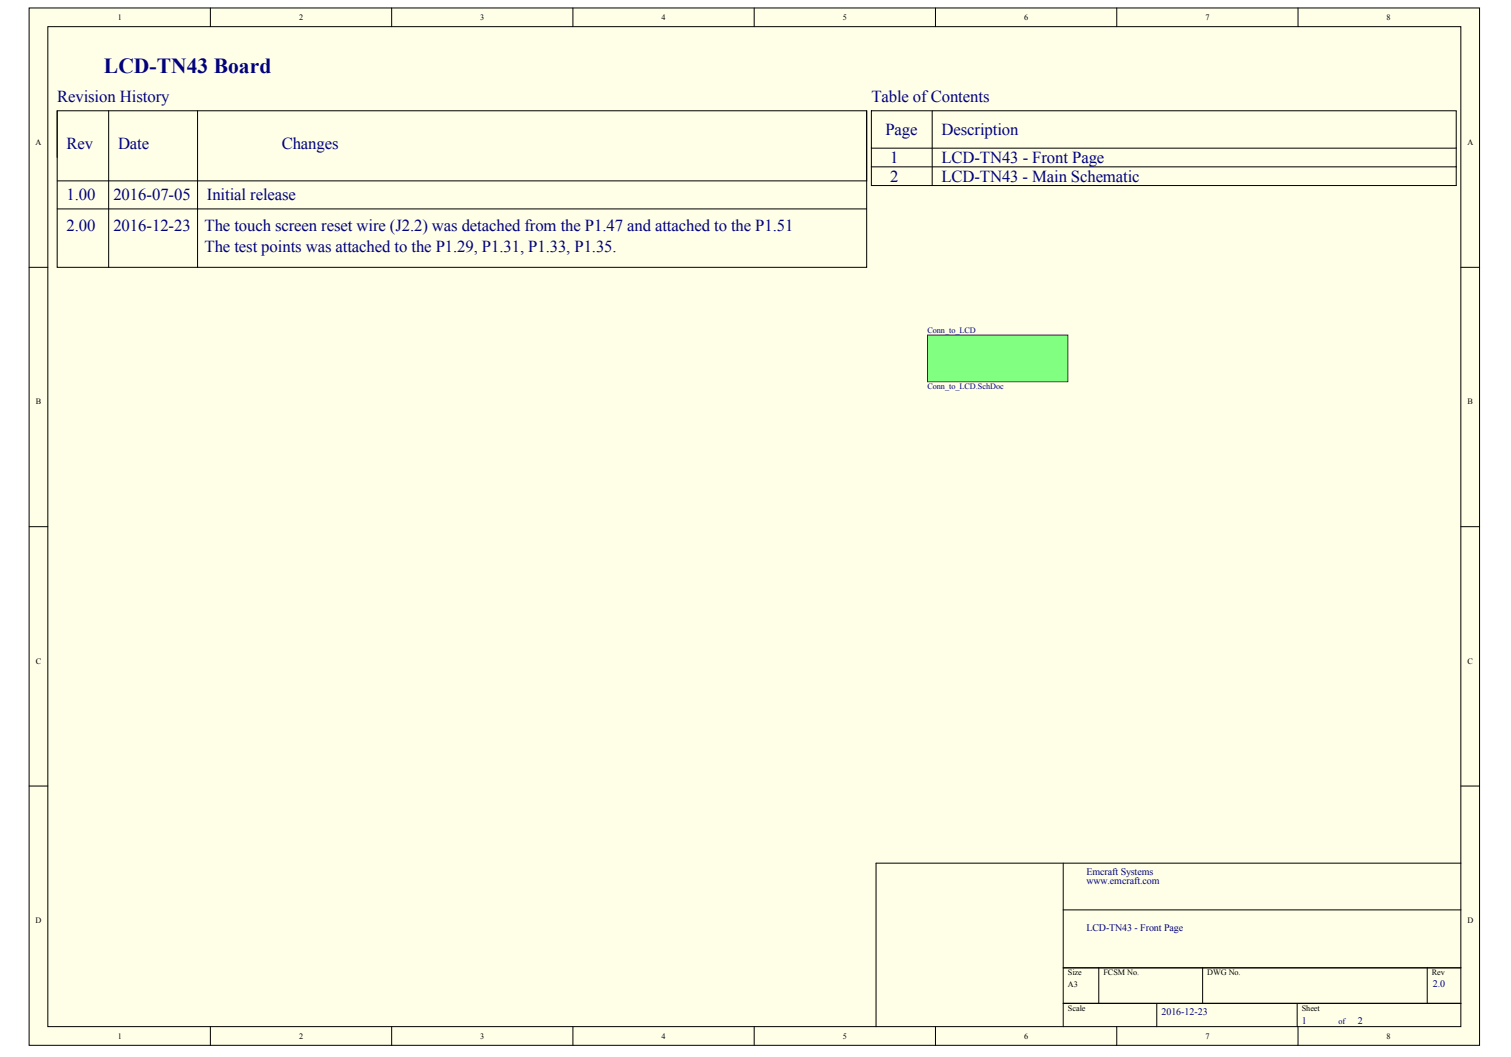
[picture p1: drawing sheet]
<svg xmlns="http://www.w3.org/2000/svg" width="289mm" height="202mm" viewBox="0 0 289 202" stroke-linecap="round" stroke-linejoin="round" font-family="sans-serif">
<defs><g id="words">
<text font-size="4.1" fill="#000080" x="19.9" y="13.9">LCD-TN43 Board</text>
<g font-size="3.2" fill="#000080">
<text x="10.9" y="19.6">Revision History</text>
<text x="166.6" y="19.6">Table of Contents</text>
<text x="12.7" y="28.5">Rev</text>
<text x="22.6" y="28.5">Date</text>
<text x="53.9" y="28.5">Changes</text>
<text x="169.3" y="25.8">Page</text>
<text x="180" y="25.8">Description</text>
<text x="170.2" y="31.2">1</text>
<text x="170.2" y="34.8">2</text>
<text x="180" y="31.2">LCD-TN43 - Front Page</text>
<text x="180" y="34.8">LCD-TN43 - Main Schematic</text>
<text x="12.7" y="38.3">1.00</text>
<text x="21.7" y="38.3">2016-07-05</text>
<text x="39.6" y="38.3">Initial release</text>
<text x="12.7" y="44.1">2.00</text>
<text x="21.7" y="44.1">2016-12-23</text>
<text x="39.1" y="44.1">The touch screen reset wire (J2.2) was detached from the P1.47 and attached to the P1.51</text>
<text x="39.1" y="48.2">The test points was attached to the P1.29, P1.31, P1.33, P1.35.</text>
</g>
<g font-size="1.9" fill="#000080">
<text x="207.8" y="167.3">Emcraft Systems</text>
<text x="207.8" y="169.1">www.emcraft.com</text>
<text x="207.8" y="178">LCD-TN43 - Front Page</text>
<text x="274" y="188.8">2.0</text>
<text x="222.1" y="194.1">2016-12-23</text>
<text x="248.9" y="195.9">1</text>
<text x="259.7" y="195.9">2</text>
</g>
<g font-size="1.6">
<text x="22.5" y="3.8">1</text>
<text x="57.2" y="3.8">2</text>
<text x="91.8" y="3.8">3</text>
<text x="126.5" y="3.8">4</text>
<text x="161.2" y="3.8">5</text>
<text x="195.8" y="3.8">6</text>
<text x="230.5" y="3.8">7</text>
<text x="265.1" y="3.8">8</text>
<text x="6.8" y="27.7">A</text>
<text x="280.6" y="27.7">A</text>
<text x="6.8" y="77.3">B</text>
<text x="280.6" y="77.3">B</text>
<text x="6.8" y="126.9">C</text>
<text x="280.6" y="126.9">C</text>
<text x="6.8" y="176.5">D</text>
<text x="280.6" y="176.5">D</text>
<text x="204.2" y="186.5">Size</text>
<text x="204.2" y="188.8">A3</text>
<text x="211" y="186.5">FCSM No.</text>
<text x="230.9" y="186.5">DWG No.</text>
<text x="273.8" y="186.5">Rev</text>
<text x="204.2" y="193.3">Scale</text>
<text x="248.9" y="193.3">Sheet</text>
<text x="22.5" y="198.7">1</text>
<text x="57.2" y="198.7">2</text>
<text x="91.8" y="198.7">3</text>
<text x="126.5" y="198.7">4</text>
<text x="161.2" y="198.7">5</text>
<text x="195.8" y="198.7">6</text>
<text x="230.5" y="198.7">7</text>
<text x="265.1" y="198.7">8</text>
</g>
<g font-size="1.6" fill="#000080">
<text x="177.4" y="63.7">Conn_to_LCD</text>
<text x="177.4" y="74.4">Conn_to_LCD.SchDoc</text>
<text x="255.9" y="195.8">of</text>
</g>
</g></defs>
<g fill="#ffffe8" stroke="#000" stroke-width=".19">
<path d="M5.6 1.5h277.3v198.4h-277.3z"/>
<path d="M9.1 5.1h270.2v191.2h-270.2z"/>
</g>
<g fill="none" stroke="#000" stroke-width=".19">
<path d="M40.2 1.5v3.6M74.9 1.5v3.6M109.6 1.5v3.6M144.2 1.5v3.6M178.9 1.5v3.6M213.5 1.5v3.6M248.2 1.5v3.6M5.6 51.1h3.5M279.4 51.1h3.5M5.6 100.7h3.5M279.4 100.7h3.5M5.6 150.3h3.5"/>
<path d="M279.4 150.3h3.5M203.3 165.1v31.3M203.3 174h76.1M279.4 165.1h-111.9v31.3M40.2 196.4v3.5M74.9 196.4v3.5M109.6 196.4v3.5M144.2 196.4v3.5M178.9 196.4v3.5M203.3 185.1h76.1M203.3 191.9h76.1M210.1 185.1v6.8"/>
<path d="M213.5 196.4v3.5M221.2 191.9v4.5M230 185.1v6.8M248 191.9v4.5M248.2 196.4v3.5M272.9 185.1v6.8"/>
</g>
<path d="M177.4 64.1h26.8v8.9h-26.8z" fill="#80ff80" stroke="#800000" stroke-width=".19"/>
<path d="M10.9 30.1v-8.9h154.8v13.4h-154.8M10.9 21.2v29.9h154.8v-29.9M10.9 40h154.8M20.8 21.2v29.9M37.8 21.2v29.9M166.6 28.3v3.6h111.9v-3.6M166.6 31.9v3.6h111.9v-3.6M166.6 21.2h111.9v7.1h-111.9zM178.2 21.2v14.3" fill="none" stroke="#000" stroke-width=".19"/>
<use href="#words"/>
</svg>
